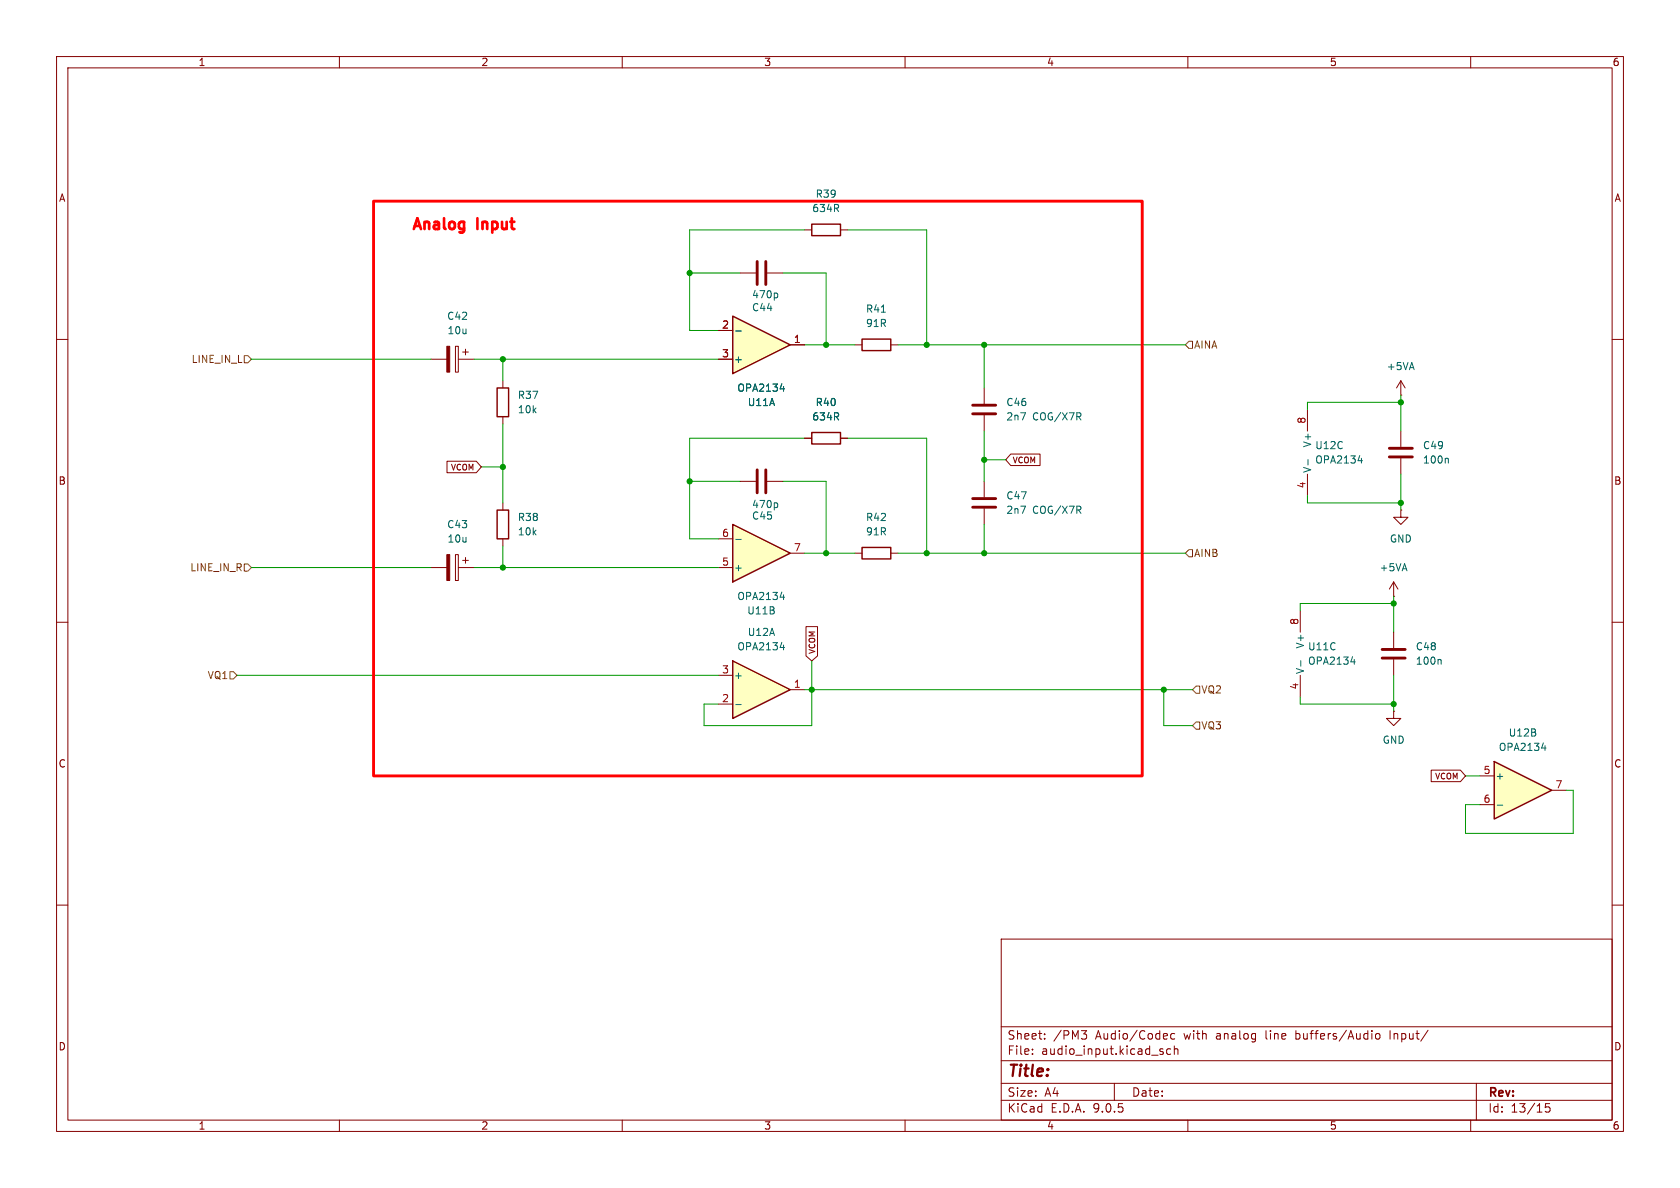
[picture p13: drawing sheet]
(kicad_sch
 (version 20250114)
 (generator "eeschema")
 (generator_version "9.0")
 (paper "A4")
 (lib_symbols
  (symbol "Amplifier_Operational:OPA2134"
   (pin_names
    (offset 0.127)) (exclude_from_sim no) (in_bom yes) (on_board yes)
   (property "Reference" "U" (at 0 5.08 0) (effects (font (size 1.27 1.27)) (justify left)))
   (property "Value" "OPA2134" (at 0 -5.08 0) (effects (font (size 1.27 1.27)) (justify left)))
   (property "Footprint" "" (at 0 0 0) (effects (font (size 1.27 1.27)) (hide yes)))
   (property "Datasheet" "http://www.ti.com/lit/ds/symlink/opa134.pdf" (at 0 0 0) (effects (font (size 1.27 1.27)) (hide yes)))
   (property "Description" "Dual SoundPlus High Performance Audio Operational Amplifiers, DIP-8/SOIC-8" (at 0 0 0) (effects (font (size 1.27 1.27)) (hide yes)))
   (property "ki_locked" "" (at 0 0 0) (effects (font (size 1.27 1.27))))
   (symbol "OPA2134_1_1"
    (polyline (pts (xy -5.08 5.08) (xy 5.08 0) (xy -5.08 -5.08) (xy -5.08 5.08)) (stroke (width 0.254) (type default)) (fill (type background)))
    (pin input line (at -7.62 2.54 0) (length 2.54) (name "+" (effects (font (size 1.27 1.27)))) (number "3" (effects (font (size 1.27 1.27)))))
    (pin input line (at -7.62 -2.54 0) (length 2.54) (name "-" (effects (font (size 1.27 1.27)))) (number "2" (effects (font (size 1.27 1.27)))))
    (pin output line (at 7.62 0 180) (length 2.54) (name "~" (effects (font (size 1.27 1.27)))) (number "1" (effects (font (size 1.27 1.27))))))
   (symbol "OPA2134_2_1"
    (polyline (pts (xy -5.08 5.08) (xy 5.08 0) (xy -5.08 -5.08) (xy -5.08 5.08)) (stroke (width 0.254) (type default)) (fill (type background)))
    (pin input line (at -7.62 2.54 0) (length 2.54) (name "+" (effects (font (size 1.27 1.27)))) (number "5" (effects (font (size 1.27 1.27)))))
    (pin input line (at -7.62 -2.54 0) (length 2.54) (name "-" (effects (font (size 1.27 1.27)))) (number "6" (effects (font (size 1.27 1.27)))))
    (pin output line (at 7.62 0 180) (length 2.54) (name "~" (effects (font (size 1.27 1.27)))) (number "7" (effects (font (size 1.27 1.27))))))
   (symbol "OPA2134_3_1"
    (pin power_in line (at -2.54 7.62 270) (length 3.81) (name "V+" (effects (font (size 1.27 1.27)))) (number "8" (effects (font (size 1.27 1.27)))))
    (pin power_in line (at -2.54 -7.62 90) (length 3.81) (name "V-" (effects (font (size 1.27 1.27)))) (number "4" (effects (font (size 1.27 1.27))))))
   (embedded_fonts no))
  (symbol "Device:C"
   (pin_numbers (hide yes))
   (pin_names
    (offset 0.254)) (exclude_from_sim no) (in_bom yes) (on_board yes)
   (property "Reference" "C" (at 0.635 2.54 0) (effects (font (size 1.27 1.27)) (justify left)))
   (property "Value" "C" (at 0.635 -2.54 0) (effects (font (size 1.27 1.27)) (justify left)))
   (property "Footprint" "" (at 0.9652 -3.81 0) (effects (font (size 1.27 1.27)) (hide yes)))
   (property "Datasheet" "~" (at 0 0 0) (effects (font (size 1.27 1.27)) (hide yes)))
   (property "Description" "Unpolarized capacitor" (at 0 0 0) (effects (font (size 1.27 1.27)) (hide yes)))
   (symbol "C_0_1"
    (polyline (pts (xy -2.032 0.762) (xy 2.032 0.762)) (stroke (width 0.508) (type default)) (fill (type none)))
    (polyline (pts (xy -2.032 -0.762) (xy 2.032 -0.762)) (stroke (width 0.508) (type default)) (fill (type none))))
   (symbol "C_1_1"
    (pin passive line (at 0 3.81 270) (length 2.794) (name "~" (effects (font (size 1.27 1.27)))) (number "1" (effects (font (size 1.27 1.27)))))
    (pin passive line (at 0 -3.81 90) (length 2.794) (name "~" (effects (font (size 1.27 1.27)))) (number "2" (effects (font (size 1.27 1.27))))))
   (embedded_fonts no))
  (symbol "Device:C_Polarized"
   (pin_numbers (hide yes))
   (pin_names
    (offset 0.254)) (exclude_from_sim no) (in_bom yes) (on_board yes)
   (property "Reference" "C" (at 0.635 2.54 0) (effects (font (size 1.27 1.27)) (justify left)))
   (property "Value" "C_Polarized" (at 0.635 -2.54 0) (effects (font (size 1.27 1.27)) (justify left)))
   (property "Footprint" "" (at 0.9652 -3.81 0) (effects (font (size 1.27 1.27)) (hide yes)))
   (property "Datasheet" "~" (at 0 0 0) (effects (font (size 1.27 1.27)) (hide yes)))
   (property "Description" "Polarized capacitor" (at 0 0 0) (effects (font (size 1.27 1.27)) (hide yes)))
   (symbol "C_Polarized_0_1"
    (rectangle (start -2.286 0.508) (end 2.286 1.016) (stroke (width 0) (type default)) (fill (type none)))
    (polyline (pts (xy -1.778 2.286) (xy -0.762 2.286)) (stroke (width 0) (type default)) (fill (type none)))
    (polyline (pts (xy -1.27 2.794) (xy -1.27 1.778)) (stroke (width 0) (type default)) (fill (type none)))
    (rectangle (start 2.286 -0.508) (end -2.286 -1.016) (stroke (width 0) (type default)) (fill (type outline))))
   (symbol "C_Polarized_1_1"
    (pin passive line (at 0 3.81 270) (length 2.794) (name "~" (effects (font (size 1.27 1.27)))) (number "1" (effects (font (size 1.27 1.27)))))
    (pin passive line (at 0 -3.81 90) (length 2.794) (name "~" (effects (font (size 1.27 1.27)))) (number "2" (effects (font (size 1.27 1.27))))))
   (embedded_fonts no))
  (symbol "Device:R"
   (pin_numbers (hide yes))
   (pin_names
    (offset 0)) (exclude_from_sim no) (in_bom yes) (on_board yes)
   (property "Reference" "R" (at 2.032 0 90) (effects (font (size 1.27 1.27))))
   (property "Value" "R" (at 0 0 90) (effects (font (size 1.27 1.27))))
   (property "Footprint" "" (at -1.778 0 90) (effects (font (size 1.27 1.27)) (hide yes)))
   (property "Datasheet" "~" (at 0 0 0) (effects (font (size 1.27 1.27)) (hide yes)))
   (property "Description" "Resistor" (at 0 0 0) (effects (font (size 1.27 1.27)) (hide yes)))
   (symbol "R_0_1"
    (rectangle (start -1.016 -2.54) (end 1.016 2.54) (stroke (width 0.254) (type default)) (fill (type none))))
   (symbol "R_1_1"
    (pin passive line (at 0 3.81 270) (length 1.27) (name "~" (effects (font (size 1.27 1.27)))) (number "1" (effects (font (size 1.27 1.27)))))
    (pin passive line (at 0 -3.81 90) (length 1.27) (name "~" (effects (font (size 1.27 1.27)))) (number "2" (effects (font (size 1.27 1.27))))))
   (embedded_fonts no))
  (symbol "power:+5VA"
   (power)
   (pin_numbers (hide yes))
   (pin_names
    (offset 0) (hide yes)) (exclude_from_sim no) (in_bom yes) (on_board yes)
   (property "Reference" "#PWR" (at 0 -3.81 0) (effects (font (size 1.27 1.27)) (hide yes)))
   (property "Value" "+5VA" (at 0 3.556 0) (effects (font (size 1.27 1.27))))
   (property "Footprint" "" (at 0 0 0) (effects (font (size 1.27 1.27)) (hide yes)))
   (property "Datasheet" "" (at 0 0 0) (effects (font (size 1.27 1.27)) (hide yes)))
   (property "Description" "Power symbol creates a global label with name \"+5VA\"" (at 0 0 0) (effects (font (size 1.27 1.27)) (hide yes)))
   (symbol "+5VA_0_1"
    (polyline (pts (xy -0.762 1.27) (xy 0 2.54)) (stroke (width 0) (type default)) (fill (type none)))
    (polyline (pts (xy 0 2.54) (xy 0.762 1.27)) (stroke (width 0) (type default)) (fill (type none)))
    (polyline (pts (xy 0 0) (xy 0 2.54)) (stroke (width 0) (type default)) (fill (type none))))
   (symbol "+5VA_1_1"
    (pin power_in line (at 0 0 90) (length 0) (name "~" (effects (font (size 1.27 1.27)))) (number "1" (effects (font (size 1.27 1.27))))))
   (embedded_fonts no))
  (symbol "power:GND"
   (power)
   (pin_numbers (hide yes))
   (pin_names
    (offset 0) (hide yes)) (exclude_from_sim no) (in_bom yes) (on_board yes)
   (property "Reference" "#PWR" (at 0 -6.35 0) (effects (font (size 1.27 1.27)) (hide yes)))
   (property "Value" "GND" (at 0 -3.81 0) (effects (font (size 1.27 1.27))))
   (property "Footprint" "" (at 0 0 0) (effects (font (size 1.27 1.27)) (hide yes)))
   (property "Datasheet" "" (at 0 0 0) (effects (font (size 1.27 1.27)) (hide yes)))
   (property "Description" "Power symbol creates a global label with name \"GND\" , ground" (at 0 0 0) (effects (font (size 1.27 1.27)) (hide yes)))
   (symbol "GND_0_1"
    (polyline (pts (xy 0 0) (xy 0 -1.27) (xy 1.27 -1.27) (xy 0 -2.54) (xy -1.27 -1.27) (xy 0 -1.27)) (stroke (width 0) (type default)) (fill (type none))))
   (symbol "GND_1_1"
    (pin power_in line (at 0 0 270) (length 0) (name "~" (effects (font (size 1.27 1.27)))) (number "1" (effects (font (size 1.27 1.27))))))
   (embedded_fonts no)))
 (rectangle
  (start 66.04 35.56)
  (end 201.93 137.16)
  (stroke (width 0.508) (type solid) (color 255 0 0 1))
  (fill (type none)))
 (text "Analog Input"
  (exclude_from_sim no)
  (at 82.042 39.878 0)
  (effects (font (size 1.905 1.905) (thickness 0.508)
    (bold yes) (color 255 0 0 1))))
 (junction
  (at 88.9 100.33)
  (diameter 0)
  (color 0 0 0 0))
 (junction
  (at 88.9 63.5)
  (diameter 0)
  (color 0 0 0 0))
 (junction
  (at 205.74 121.92)
  (diameter 0)
  (color 0 0 0 0))
 (junction
  (at 121.92 48.26)
  (diameter 0)
  (color 0 0 0 0))
 (junction
  (at 163.83 97.79)
  (diameter 0)
  (color 0 0 0 0))
 (junction
  (at 121.92 85.09)
  (diameter 0)
  (color 0 0 0 0))
 (junction
  (at 173.99 97.79)
  (diameter 0)
  (color 0 0 0 0))
 (junction
  (at 246.38 106.68)
  (diameter 0)
  (color 0 0 0 0))
 (junction
  (at 163.83 60.96)
  (diameter 0)
  (color 0 0 0 0))
 (junction
  (at 143.51 121.92)
  (diameter 0)
  (color 0 0 0 0))
 (junction
  (at 146.05 60.96)
  (diameter 0)
  (color 0 0 0 0))
 (junction
  (at 173.99 60.96)
  (diameter 0)
  (color 0 0 0 0))
 (junction
  (at 246.38 124.46)
  (diameter 0)
  (color 0 0 0 0))
 (junction
  (at 173.99 81.28)
  (diameter 0)
  (color 0 0 0 0))
 (junction
  (at 247.65 71.12)
  (diameter 0)
  (color 0 0 0 0))
 (junction
  (at 88.9 82.55)
  (diameter 0)
  (color 0 0 0 0))
 (junction
  (at 247.65 88.9)
  (diameter 0)
  (color 0 0 0 0))
 (junction
  (at 146.05 97.79)
  (diameter 0)
  (color 0 0 0 0))
 (wire
  (pts (xy 163.83 60.96) (xy 173.99 60.96))
  (stroke (width 0) (type default)))
 (wire
  (pts (xy 127 95.25) (xy 121.92 95.25))
  (stroke (width 0) (type default)))
 (wire
  (pts (xy 247.65 76.2) (xy 247.65 71.12))
  (stroke (width 0) (type default)))
 (wire
  (pts (xy 246.38 124.46) (xy 246.38 125.73))
  (stroke (width 0) (type default)))
 (wire
  (pts (xy 88.9 100.33) (xy 127 100.33))
  (stroke (width 0) (type default)))
 (wire
  (pts (xy 88.9 100.33) (xy 88.9 96.52))
  (stroke (width 0) (type default)))
 (wire
  (pts (xy 173.99 97.79) (xy 209.55 97.79))
  (stroke (width 0) (type default)))
 (wire
  (pts (xy 146.05 97.79) (xy 142.24 97.79))
  (stroke (width 0) (type default)))
 (wire
  (pts (xy 151.13 60.96) (xy 146.05 60.96))
  (stroke (width 0) (type default)))
 (wire
  (pts (xy 173.99 76.2) (xy 173.99 81.28))
  (stroke (width 0) (type default)))
 (wire
  (pts (xy 88.9 67.31) (xy 88.9 63.5))
  (stroke (width 0) (type default)))
 (wire
  (pts (xy 158.75 97.79) (xy 163.83 97.79))
  (stroke (width 0) (type default)))
 (wire
  (pts (xy 83.82 100.33) (xy 88.9 100.33))
  (stroke (width 0) (type default)))
 (wire
  (pts (xy 143.51 121.92) (xy 205.74 121.92))
  (stroke (width 0) (type default)))
 (wire
  (pts (xy 163.83 97.79) (xy 173.99 97.79))
  (stroke (width 0) (type default)))
 (wire
  (pts (xy 121.92 77.47) (xy 121.92 85.09))
  (stroke (width 0) (type default)))
 (wire
  (pts (xy 124.46 124.46) (xy 124.46 128.27))
  (stroke (width 0) (type default)))
 (wire
  (pts (xy 173.99 81.28) (xy 173.99 85.09))
  (stroke (width 0) (type default)))
 (wire
  (pts (xy 158.75 60.96) (xy 163.83 60.96))
  (stroke (width 0) (type default)))
 (wire
  (pts (xy 121.92 77.47) (xy 142.24 77.47))
  (stroke (width 0) (type default)))
 (wire
  (pts (xy 205.74 128.27) (xy 205.74 121.92))
  (stroke (width 0) (type default)))
 (wire
  (pts (xy 88.9 82.55) (xy 88.9 88.9))
  (stroke (width 0) (type default)))
 (wire
  (pts (xy 229.87 124.46) (xy 246.38 124.46))
  (stroke (width 0) (type default)))
 (wire
  (pts (xy 247.65 69.85) (xy 247.65 71.12))
  (stroke (width 0) (type default)))
 (wire
  (pts (xy 85.09 82.55) (xy 88.9 82.55))
  (stroke (width 0) (type default)))
 (wire
  (pts (xy 229.87 106.68) (xy 229.87 107.95))
  (stroke (width 0) (type default)))
 (wire
  (pts (xy 121.92 95.25) (xy 121.92 85.09))
  (stroke (width 0) (type default)))
 (wire
  (pts (xy 127 58.42) (xy 121.92 58.42))
  (stroke (width 0) (type default)))
 (wire
  (pts (xy 83.82 63.5) (xy 88.9 63.5))
  (stroke (width 0) (type default)))
 (wire
  (pts (xy 163.83 40.64) (xy 163.83 60.96))
  (stroke (width 0) (type default)))
 (wire
  (pts (xy 138.43 85.09) (xy 146.05 85.09))
  (stroke (width 0) (type default)))
 (wire
  (pts (xy 44.45 100.33) (xy 76.2 100.33))
  (stroke (width 0) (type default)))
 (wire
  (pts (xy 259.08 137.16) (xy 261.62 137.16))
  (stroke (width 0) (type default)))
 (wire
  (pts (xy 229.87 106.68) (xy 246.38 106.68))
  (stroke (width 0) (type default)))
 (wire
  (pts (xy 276.86 139.7) (xy 278.13 139.7))
  (stroke (width 0) (type default)))
 (wire
  (pts (xy 259.08 142.24) (xy 259.08 147.32))
  (stroke (width 0) (type default)))
 (wire
  (pts (xy 138.43 48.26) (xy 146.05 48.26))
  (stroke (width 0) (type default)))
 (wire
  (pts (xy 127 124.46) (xy 124.46 124.46))
  (stroke (width 0) (type default)))
 (wire
  (pts (xy 177.8 81.28) (xy 173.99 81.28))
  (stroke (width 0) (type default)))
 (wire
  (pts (xy 246.38 119.38) (xy 246.38 124.46))
  (stroke (width 0) (type default)))
 (wire
  (pts (xy 44.45 63.5) (xy 76.2 63.5))
  (stroke (width 0) (type default)))
 (wire
  (pts (xy 246.38 111.76) (xy 246.38 106.68))
  (stroke (width 0) (type default)))
 (wire
  (pts (xy 247.65 88.9) (xy 247.65 90.17))
  (stroke (width 0) (type default)))
 (wire
  (pts (xy 143.51 116.84) (xy 143.51 121.92))
  (stroke (width 0) (type default)))
 (wire
  (pts (xy 142.24 60.96) (xy 146.05 60.96))
  (stroke (width 0) (type default)))
 (wire
  (pts (xy 121.92 40.64) (xy 142.24 40.64))
  (stroke (width 0) (type default)))
 (wire
  (pts (xy 278.13 139.7) (xy 278.13 147.32))
  (stroke (width 0) (type default)))
 (wire
  (pts (xy 124.46 128.27) (xy 143.51 128.27))
  (stroke (width 0) (type default)))
 (wire
  (pts (xy 88.9 63.5) (xy 127 63.5))
  (stroke (width 0) (type default)))
 (wire
  (pts (xy 121.92 58.42) (xy 121.92 48.26))
  (stroke (width 0) (type default)))
 (wire
  (pts (xy 231.14 71.12) (xy 247.65 71.12))
  (stroke (width 0) (type default)))
 (wire
  (pts (xy 247.65 83.82) (xy 247.65 88.9))
  (stroke (width 0) (type default)))
 (wire
  (pts (xy 146.05 48.26) (xy 146.05 60.96))
  (stroke (width 0) (type default)))
 (wire
  (pts (xy 151.13 97.79) (xy 146.05 97.79))
  (stroke (width 0) (type default)))
 (wire
  (pts (xy 259.08 142.24) (xy 261.62 142.24))
  (stroke (width 0) (type default)))
 (wire
  (pts (xy 231.14 88.9) (xy 247.65 88.9))
  (stroke (width 0) (type default)))
 (wire
  (pts (xy 163.83 77.47) (xy 163.83 97.79))
  (stroke (width 0) (type default)))
 (wire
  (pts (xy 149.86 77.47) (xy 163.83 77.47))
  (stroke (width 0) (type default)))
 (wire
  (pts (xy 143.51 121.92) (xy 142.24 121.92))
  (stroke (width 0) (type default)))
 (wire
  (pts (xy 41.91 119.38) (xy 127 119.38))
  (stroke (width 0) (type default)))
 (wire
  (pts (xy 205.74 121.92) (xy 210.82 121.92))
  (stroke (width 0) (type default)))
 (wire
  (pts (xy 88.9 74.93) (xy 88.9 82.55))
  (stroke (width 0) (type default)))
 (wire
  (pts (xy 173.99 60.96) (xy 209.55 60.96))
  (stroke (width 0) (type default)))
 (wire
  (pts (xy 149.86 40.64) (xy 163.83 40.64))
  (stroke (width 0) (type default)))
 (wire
  (pts (xy 246.38 105.41) (xy 246.38 106.68))
  (stroke (width 0) (type default)))
 (wire
  (pts (xy 210.82 128.27) (xy 205.74 128.27))
  (stroke (width 0) (type default)))
 (wire
  (pts (xy 121.92 40.64) (xy 121.92 48.26))
  (stroke (width 0) (type default)))
 (wire
  (pts (xy 278.13 147.32) (xy 259.08 147.32))
  (stroke (width 0) (type default)))
 (wire
  (pts (xy 231.14 87.63) (xy 231.14 88.9))
  (stroke (width 0) (type default)))
 (wire
  (pts (xy 146.05 85.09) (xy 146.05 97.79))
  (stroke (width 0) (type default)))
 (wire
  (pts (xy 173.99 60.96) (xy 173.99 68.58))
  (stroke (width 0) (type default)))
 (wire
  (pts (xy 229.87 123.19) (xy 229.87 124.46))
  (stroke (width 0) (type default)))
 (wire
  (pts (xy 121.92 85.09) (xy 130.81 85.09))
  (stroke (width 0) (type default)))
 (wire
  (pts (xy 143.51 121.92) (xy 143.51 128.27))
  (stroke (width 0) (type default)))
 (wire
  (pts (xy 121.92 48.26) (xy 130.81 48.26))
  (stroke (width 0) (type default)))
 (wire
  (pts (xy 173.99 92.71) (xy 173.99 97.79))
  (stroke (width 0) (type default)))
 (wire
  (pts (xy 231.14 71.12) (xy 231.14 72.39))
  (stroke (width 0) (type default)))
 (global_label "VCOM"
  (shape input)
  (at 177.8 81.28 0)
  (fields_autoplaced yes)
  (effects (font (size 1.016 1.016)) (justify left))
  (property "Intersheetrefs" "${INTERSHEET_REFS}" (at 184.3003 81.28 0) (effects (font (size 1.27 1.27)) (justify left) (hide yes))))
 (global_label "VCOM"
  (shape input)
  (at 85.09 82.55 180)
  (fields_autoplaced yes)
  (effects (font (size 1.016 1.016)) (justify right))
  (property "Intersheetrefs" "${INTERSHEET_REFS}" (at 78.5897 82.55 0) (effects (font (size 1.27 1.27)) (justify right) (hide yes))))
 (global_label "VCOM"
  (shape input)
  (at 259.08 137.16 180)
  (fields_autoplaced yes)
  (effects (font (size 1.016 1.016)) (justify right))
  (property "Intersheetrefs" "${INTERSHEET_REFS}" (at 252.5797 137.16 0) (effects (font (size 1.27 1.27)) (justify right) (hide yes))))
 (global_label "VCOM"
  (shape input)
  (at 143.51 116.84 90)
  (fields_autoplaced yes)
  (effects (font (size 1.016 1.016)) (justify left))
  (property "Intersheetrefs" "${INTERSHEET_REFS}" (at 143.51 110.3397 90) (effects (font (size 1.27 1.27)) (justify left) (hide yes))))
 (hierarchical_label "VQ3"
  (shape input)
  (at 210.82 128.27 0)
  (effects (font (size 1.27 1.27)) (justify left)))
 (hierarchical_label "AINA"
  (shape input)
  (at 209.55 60.96 0)
  (effects (font (size 1.27 1.27)) (justify left)))
 (hierarchical_label "VQ2"
  (shape input)
  (at 210.82 121.92 0)
  (effects (font (size 1.27 1.27)) (justify left)))
 (hierarchical_label "LINE_IN_R"
  (shape input)
  (at 44.45 100.33 180)
  (effects (font (size 1.27 1.27)) (justify right)))
 (hierarchical_label "VQ1"
  (shape input)
  (at 41.91 119.38 180)
  (effects (font (size 1.27 1.27)) (justify right)))
 (hierarchical_label "LINE_IN_L"
  (shape input)
  (at 44.45 63.5 180)
  (effects (font (size 1.27 1.27)) (justify right)))
 (hierarchical_label "AINB"
  (shape input)
  (at 209.55 97.79 0)
  (effects (font (size 1.27 1.27)) (justify left)))
 (symbol
  (lib_id "Device:C_Polarized")
  (at 80.01 100.33 270)
  (unit 1)
  (exclude_from_sim no)
  (in_bom yes)
  (on_board yes)
  (dnp no)
  (fields_autoplaced yes)
  (property "Reference" "C43" (at 80.899 92.71 90) (effects (font (size 1.27 1.27))))
  (property "Value" "10u" (at 80.899 95.25 90) (effects (font (size 1.27 1.27))))
  (property "Footprint" "Capacitor_SMD:CP_Elec_4x5.8" (at 76.2 101.2952 0) (effects (font (size 1.27 1.27)) (hide yes)))
  (property "Datasheet" "~" (at 80.01 100.33 0) (effects (font (size 1.27 1.27)) (hide yes)))
  (property "Description" "Polarized capacitor" (at 80.01 100.33 0) (effects (font (size 1.27 1.27)) (hide yes)))
  (property "MPN" "EEE1HA010SR" (at 80.01 100.33 90) (effects (font (size 1.27 1.27)) (hide yes)))
  (property "Manufacturer" "Panasonic" (at 80.01 100.33 90) (effects (font (size 1.27 1.27)) (hide yes)))
  (property "Sim.Type" "" (at 80.01 100.33 90) (effects (font (size 1.27 1.27)) (hide yes)))
  (pin "1")
  (pin "2")
  (instances (project "PM3_Audio_and_DMX" (path "" (reference "C43") (unit 1)))))
 (symbol
  (lib_id "Device:C")
  (at 134.62 85.09 270)
  (unit 1)
  (exclude_from_sim no)
  (in_bom yes)
  (on_board yes)
  (dnp no)
  (property "Reference" "C45" (at 132.842 91.186 90) (effects (font (size 1.27 1.27)) (justify left)))
  (property "Value" "470p" (at 132.842 89.154 90) (effects (font (size 1.27 1.27)) (justify left)))
  (property "Footprint" "Capacitor_SMD:C_0603_1608Metric" (at 130.81 86.0552 0) (effects (font (size 1.27 1.27)) (hide yes)))
  (property "Datasheet" "~" (at 134.62 85.09 0) (effects (font (size 1.27 1.27)) (hide yes)))
  (property "Description" "Unpolarized capacitor" (at 134.62 85.09 0) (effects (font (size 1.27 1.27)) (hide yes)))
  (property "MPN" "GPC0603103" (at 134.62 85.09 0) (effects (font (size 1.27 1.27)) (hide yes)))
  (property "Manufacturer" "" (at 134.62 85.09 0) (effects (font (size 1.27 1.27)) (hide yes)))
  (property "Sim.Type" "" (at 134.62 85.09 90) (effects (font (size 1.27 1.27)) (hide yes)))
  (pin "1")
  (pin "2")
  (instances (project "PM3_Audio_and_DMX" (path "" (reference "C45") (unit 1)))))
 (symbol
  (lib_id "Device:R")
  (at 154.94 97.79 90)
  (unit 1)
  (exclude_from_sim no)
  (in_bom yes)
  (on_board yes)
  (dnp no)
  (fields_autoplaced yes)
  (property "Reference" "R42" (at 154.94 91.44 90) (effects (font (size 1.27 1.27))))
  (property "Value" "91R" (at 154.94 93.98 90) (effects (font (size 1.27 1.27))))
  (property "Footprint" "Resistor_SMD:R_0603_1608Metric" (at 154.94 99.568 90) (effects (font (size 1.27 1.27)) (hide yes)))
  (property "Datasheet" "~" (at 154.94 97.79 0) (effects (font (size 1.27 1.27)) (hide yes)))
  (property "Description" "Resistor" (at 154.94 97.79 0) (effects (font (size 1.27 1.27)) (hide yes)))
  (property "MPN" "GPR060310K" (at 154.94 97.79 0) (effects (font (size 1.27 1.27)) (hide yes)))
  (property "Manufacturer" "" (at 154.94 97.79 0) (effects (font (size 1.27 1.27)) (hide yes)))
  (property "Sim.Type" "" (at 154.94 97.79 90) (effects (font (size 1.27 1.27)) (hide yes)))
  (pin "1")
  (pin "2")
  (instances (project "PM3_Audio_and_DMX" (path "" (reference "R42") (unit 1)))))
 (symbol
  (lib_id "Amplifier_Operational:OPA2134")
  (at 269.24 139.7 0)
  (unit 2)
  (exclude_from_sim no)
  (in_bom yes)
  (on_board yes)
  (dnp no)
  (fields_autoplaced yes)
  (property "Reference" "U12" (at 269.24 129.54 0) (effects (font (size 1.27 1.27))))
  (property "Value" "OPA2134" (at 269.24 132.08 0) (effects (font (size 1.27 1.27))))
  (property "Footprint" "Package_SO:SOIC-8_3.9x4.9mm_P1.27mm" (at 269.24 139.7 0) (effects (font (size 1.27 1.27)) (hide yes)))
  (property "Datasheet" "http://www.ti.com/lit/ds/symlink/opa134.pdf" (at 269.24 139.7 0) (effects (font (size 1.27 1.27)) (hide yes)))
  (property "Description" "Dual SoundPlus High Performance Audio Operational Amplifiers, DIP-8/SOIC-8" (at 269.24 139.7 0) (effects (font (size 1.27 1.27)) (hide yes)))
  (property "Sim.Type" "" (at 269.24 139.7 0) (effects (font (size 1.27 1.27)) (hide yes)))
  (pin "1")
  (pin "5")
  (pin "3")
  (pin "6")
  (pin "4")
  (pin "8")
  (pin "2")
  (pin "7")
  (instances (project "" (path "" (reference "U12") (unit 2)))))
 (symbol
  (lib_id "Device:C")
  (at 173.99 72.39 0)
  (unit 1)
  (exclude_from_sim no)
  (in_bom yes)
  (on_board yes)
  (dnp no)
  (fields_autoplaced yes)
  (property "Reference" "C46" (at 177.8 71.1199 0) (effects (font (size 1.27 1.27)) (justify left)))
  (property "Value" "2n7 COG/X7R" (at 177.8 73.6599 0) (effects (font (size 1.27 1.27)) (justify left)))
  (property "Footprint" "Capacitor_SMD:C_0603_1608Metric" (at 174.9552 76.2 0) (effects (font (size 1.27 1.27)) (hide yes)))
  (property "Datasheet" "~" (at 173.99 72.39 0) (effects (font (size 1.27 1.27)) (hide yes)))
  (property "Description" "Unpolarized capacitor" (at 173.99 72.39 0) (effects (font (size 1.27 1.27)) (hide yes)))
  (property "MPN" "GPC0603103" (at 173.99 72.39 0) (effects (font (size 1.27 1.27)) (hide yes)))
  (property "Manufacturer" "" (at 173.99 72.39 0) (effects (font (size 1.27 1.27)) (hide yes)))
  (property "Sim.Type" "" (at 173.99 72.39 0) (effects (font (size 1.27 1.27)) (hide yes)))
  (pin "1")
  (pin "2")
  (instances (project "PM3_Audio_and_DMX" (path "" (reference "C46") (unit 1)))))
 (symbol
  (lib_id "power:GND")
  (at 246.38 125.73 0)
  (unit 1)
  (exclude_from_sim no)
  (in_bom yes)
  (on_board yes)
  (dnp no)
  (fields_autoplaced yes)
  (property "Reference" "#PWR085" (at 246.38 132.08 0) (effects (font (size 1.27 1.27)) (hide yes)))
  (property "Value" "GND" (at 246.38 130.81 0) (effects (font (size 1.27 1.27))))
  (property "Footprint" "" (at 246.38 125.73 0) (effects (font (size 1.27 1.27)) (hide yes)))
  (property "Datasheet" "" (at 246.38 125.73 0) (effects (font (size 1.27 1.27)) (hide yes)))
  (property "Description" "Power symbol creates a global label with name \"GND\" , ground" (at 246.38 125.73 0) (effects (font (size 1.27 1.27)) (hide yes)))
  (pin "1")
  (instances (project "PM3_Audio_and_DMX" (path "" (reference "#PWR085") (unit 1)))))
 (symbol
  (lib_id "Amplifier_Operational:OPA2134")
  (at 134.62 60.96 0)
  (mirror x)
  (unit 1)
  (exclude_from_sim no)
  (in_bom yes)
  (on_board yes)
  (dnp no)
  (property "Reference" "U11" (at 134.62 71.12 0) (effects (font (size 1.27 1.27))))
  (property "Value" "OPA2134" (at 134.62 68.58 0) (effects (font (size 1.27 1.27))))
  (property "Footprint" "Package_SO:SOIC-8_3.9x4.9mm_P1.27mm" (at 134.62 60.96 0) (effects (font (size 1.27 1.27)) (hide yes)))
  (property "Datasheet" "http://www.ti.com/lit/ds/symlink/opa134.pdf" (at 134.62 60.96 0) (effects (font (size 1.27 1.27)) (hide yes)))
  (property "Description" "Dual SoundPlus High Performance Audio Operational Amplifiers, DIP-8/SOIC-8" (at 134.62 60.96 0) (effects (font (size 1.27 1.27)) (hide yes)))
  (property "MPN" "OPA2134UA" (at 134.62 60.96 0) (effects (font (size 1.27 1.27)) (hide yes)))
  (property "Manufacturer" "Texas Instruments" (at 134.62 60.96 0) (effects (font (size 1.27 1.27)) (hide yes)))
  (property "Sim.Type" "" (at 134.62 60.96 0) (effects (font (size 1.27 1.27)) (hide yes)))
  (pin "4")
  (pin "7")
  (pin "3")
  (pin "5")
  (pin "6")
  (pin "1")
  (pin "2")
  (pin "8")
  (instances (project "" (path "" (reference "U11") (unit 1))) (project "HW_prototype_2025-07-08" (path "" (reference "U?") (unit 1)))))
 (symbol
  (lib_id "power:GND")
  (at 247.65 90.17 0)
  (unit 1)
  (exclude_from_sim no)
  (in_bom yes)
  (on_board yes)
  (dnp no)
  (fields_autoplaced yes)
  (property "Reference" "#PWR087" (at 247.65 96.52 0) (effects (font (size 1.27 1.27)) (hide yes)))
  (property "Value" "GND" (at 247.65 95.25 0) (effects (font (size 1.27 1.27))))
  (property "Footprint" "" (at 247.65 90.17 0) (effects (font (size 1.27 1.27)) (hide yes)))
  (property "Datasheet" "" (at 247.65 90.17 0) (effects (font (size 1.27 1.27)) (hide yes)))
  (property "Description" "Power symbol creates a global label with name \"GND\" , ground" (at 247.65 90.17 0) (effects (font (size 1.27 1.27)) (hide yes)))
  (pin "1")
  (instances (project "PM3_Audio_and_DMX" (path "" (reference "#PWR087") (unit 1)))))
 (symbol
  (lib_id "Device:C")
  (at 247.65 80.01 0)
  (unit 1)
  (exclude_from_sim no)
  (in_bom yes)
  (on_board yes)
  (dnp no)
  (fields_autoplaced yes)
  (property "Reference" "C49" (at 251.46 78.7399 0) (effects (font (size 1.27 1.27)) (justify left)))
  (property "Value" "100n" (at 251.46 81.2799 0) (effects (font (size 1.27 1.27)) (justify left)))
  (property "Footprint" "Capacitor_SMD:C_0603_1608Metric" (at 248.6152 83.82 0) (effects (font (size 1.27 1.27)) (hide yes)))
  (property "Datasheet" "~" (at 247.65 80.01 0) (effects (font (size 1.27 1.27)) (hide yes)))
  (property "Description" "Unpolarized capacitor" (at 247.65 80.01 0) (effects (font (size 1.27 1.27)) (hide yes)))
  (property "MPN" "GPC0603104-X7R" (at 247.65 80.01 0) (effects (font (size 1.27 1.27)) (hide yes)))
  (property "Manufacturer" "" (at 247.65 80.01 0) (effects (font (size 1.27 1.27)) (hide yes)))
  (property "Sim.Type" "" (at 247.65 80.01 0) (effects (font (size 1.27 1.27)) (hide yes)))
  (pin "2")
  (pin "1")
  (instances (project "PM3_Audio_and_DMX" (path "" (reference "C49") (unit 1)))))
 (symbol
  (lib_id "Device:C")
  (at 246.38 115.57 0)
  (unit 1)
  (exclude_from_sim no)
  (in_bom yes)
  (on_board yes)
  (dnp no)
  (fields_autoplaced yes)
  (property "Reference" "C48" (at 250.19 114.2999 0) (effects (font (size 1.27 1.27)) (justify left)))
  (property "Value" "100n" (at 250.19 116.8399 0) (effects (font (size 1.27 1.27)) (justify left)))
  (property "Footprint" "Capacitor_SMD:C_0603_1608Metric" (at 247.3452 119.38 0) (effects (font (size 1.27 1.27)) (hide yes)))
  (property "Datasheet" "~" (at 246.38 115.57 0) (effects (font (size 1.27 1.27)) (hide yes)))
  (property "Description" "Unpolarized capacitor" (at 246.38 115.57 0) (effects (font (size 1.27 1.27)) (hide yes)))
  (property "MPN" "GPC0603104-X7R" (at 246.38 115.57 0) (effects (font (size 1.27 1.27)) (hide yes)))
  (property "Manufacturer" "" (at 246.38 115.57 0) (effects (font (size 1.27 1.27)) (hide yes)))
  (property "Sim.Type" "" (at 246.38 115.57 0) (effects (font (size 1.27 1.27)) (hide yes)))
  (pin "2")
  (pin "1")
  (instances (project "PM3_Audio_and_DMX" (path "" (reference "C48") (unit 1)))))
 (symbol
  (lib_id "Device:R")
  (at 88.9 71.12 180)
  (unit 1)
  (exclude_from_sim no)
  (in_bom yes)
  (on_board yes)
  (dnp no)
  (fields_autoplaced yes)
  (property "Reference" "R37" (at 91.44 69.8499 0) (effects (font (size 1.27 1.27)) (justify right)))
  (property "Value" "10k" (at 91.44 72.3899 0) (effects (font (size 1.27 1.27)) (justify right)))
  (property "Footprint" "Resistor_SMD:R_0603_1608Metric" (at 90.678 71.12 90) (effects (font (size 1.27 1.27)) (hide yes)))
  (property "Datasheet" "~" (at 88.9 71.12 0) (effects (font (size 1.27 1.27)) (hide yes)))
  (property "Description" "Resistor" (at 88.9 71.12 0) (effects (font (size 1.27 1.27)) (hide yes)))
  (property "MPN" "GPR060310K" (at 88.9 71.12 0) (effects (font (size 1.27 1.27)) (hide yes)))
  (property "Manufacturer" "" (at 88.9 71.12 0) (effects (font (size 1.27 1.27)) (hide yes)))
  (property "Sim.Type" "" (at 88.9 71.12 0) (effects (font (size 1.27 1.27)) (hide yes)))
  (pin "1")
  (pin "2")
  (instances (project "PM3_Audio_and_DMX" (path "" (reference "R37") (unit 1)))))
 (symbol
  (lib_id "power:+5VA")
  (at 247.65 69.85 0)
  (unit 1)
  (exclude_from_sim no)
  (in_bom yes)
  (on_board yes)
  (dnp no)
  (fields_autoplaced yes)
  (property "Reference" "#PWR086" (at 247.65 73.66 0) (effects (font (size 1.27 1.27)) (hide yes)))
  (property "Value" "+5VA" (at 247.65 64.77 0) (effects (font (size 1.27 1.27))))
  (property "Footprint" "" (at 247.65 69.85 0) (effects (font (size 1.27 1.27)) (hide yes)))
  (property "Datasheet" "" (at 247.65 69.85 0) (effects (font (size 1.27 1.27)) (hide yes)))
  (property "Description" "Power symbol creates a global label with name \"+5VA\"" (at 247.65 69.85 0) (effects (font (size 1.27 1.27)) (hide yes)))
  (pin "1")
  (instances (project "PM3_Audio_and_DMX" (path "" (reference "#PWR086") (unit 1)))))
 (symbol
  (lib_id "Device:C_Polarized")
  (at 80.01 63.5 270)
  (unit 1)
  (exclude_from_sim no)
  (in_bom yes)
  (on_board yes)
  (dnp no)
  (fields_autoplaced yes)
  (property "Reference" "C42" (at 80.899 55.88 90) (effects (font (size 1.27 1.27))))
  (property "Value" "10u" (at 80.899 58.42 90) (effects (font (size 1.27 1.27))))
  (property "Footprint" "Capacitor_SMD:CP_Elec_4x5.8" (at 76.2 64.4652 0) (effects (font (size 1.27 1.27)) (hide yes)))
  (property "Datasheet" "~" (at 80.01 63.5 0) (effects (font (size 1.27 1.27)) (hide yes)))
  (property "Description" "Polarized capacitor" (at 80.01 63.5 0) (effects (font (size 1.27 1.27)) (hide yes)))
  (property "MPN" "EEE1HA010SR" (at 80.01 63.5 90) (effects (font (size 1.27 1.27)) (hide yes)))
  (property "Manufacturer" "Panasonic" (at 80.01 63.5 90) (effects (font (size 1.27 1.27)) (hide yes)))
  (property "Sim.Type" "" (at 80.01 63.5 90) (effects (font (size 1.27 1.27)) (hide yes)))
  (pin "1")
  (pin "2")
  (instances (project "PM3_Audio_and_DMX" (path "" (reference "C42") (unit 1)))))
 (symbol
  (lib_id "Device:C")
  (at 173.99 88.9 0)
  (unit 1)
  (exclude_from_sim no)
  (in_bom yes)
  (on_board yes)
  (dnp no)
  (fields_autoplaced yes)
  (property "Reference" "C47" (at 177.8 87.6299 0) (effects (font (size 1.27 1.27)) (justify left)))
  (property "Value" "2n7 COG/X7R" (at 177.8 90.1699 0) (effects (font (size 1.27 1.27)) (justify left)))
  (property "Footprint" "Capacitor_SMD:C_0603_1608Metric" (at 174.9552 92.71 0) (effects (font (size 1.27 1.27)) (hide yes)))
  (property "Datasheet" "~" (at 173.99 88.9 0) (effects (font (size 1.27 1.27)) (hide yes)))
  (property "Description" "Unpolarized capacitor" (at 173.99 88.9 0) (effects (font (size 1.27 1.27)) (hide yes)))
  (property "MPN" "GPC0603103" (at 173.99 88.9 0) (effects (font (size 1.27 1.27)) (hide yes)))
  (property "Manufacturer" "" (at 173.99 88.9 0) (effects (font (size 1.27 1.27)) (hide yes)))
  (property "Sim.Type" "" (at 173.99 88.9 0) (effects (font (size 1.27 1.27)) (hide yes)))
  (pin "1")
  (pin "2")
  (instances (project "PM3_Audio_and_DMX" (path "" (reference "C47") (unit 1)))))
 (symbol
  (lib_id "Device:R")
  (at 146.05 77.47 90)
  (unit 1)
  (exclude_from_sim no)
  (in_bom yes)
  (on_board yes)
  (dnp no)
  (fields_autoplaced yes)
  (property "Reference" "R40" (at 146.05 71.12 90) (effects (font (size 1.27 1.27))))
  (property "Value" "634R" (at 146.05 73.66 90) (effects (font (size 1.27 1.27))))
  (property "Footprint" "Resistor_SMD:R_0603_1608Metric" (at 146.05 79.248 90) (effects (font (size 1.27 1.27)) (hide yes)))
  (property "Datasheet" "~" (at 146.05 77.47 0) (effects (font (size 1.27 1.27)) (hide yes)))
  (property "Description" "Resistor" (at 146.05 77.47 0) (effects (font (size 1.27 1.27)) (hide yes)))
  (property "MPN" "GPR060310K" (at 146.05 77.47 0) (effects (font (size 1.27 1.27)) (hide yes)))
  (property "Manufacturer" "" (at 146.05 77.47 0) (effects (font (size 1.27 1.27)) (hide yes)))
  (property "Sim.Type" "" (at 146.05 77.47 90) (effects (font (size 1.27 1.27)) (hide yes)))
  (pin "1")
  (pin "2")
  (instances (project "PM3_Audio_and_DMX" (path "" (reference "R40") (unit 1)))))
 (symbol
  (lib_id "Amplifier_Operational:OPA2134")
  (at 134.62 121.92 0)
  (unit 1)
  (exclude_from_sim no)
  (in_bom yes)
  (on_board yes)
  (dnp no)
  (fields_autoplaced yes)
  (property "Reference" "U12" (at 134.62 111.76 0) (effects (font (size 1.27 1.27))))
  (property "Value" "OPA2134" (at 134.62 114.3 0) (effects (font (size 1.27 1.27))))
  (property "Footprint" "Package_SO:SOIC-8_3.9x4.9mm_P1.27mm" (at 134.62 121.92 0) (effects (font (size 1.27 1.27)) (hide yes)))
  (property "Datasheet" "http://www.ti.com/lit/ds/symlink/opa134.pdf" (at 134.62 121.92 0) (effects (font (size 1.27 1.27)) (hide yes)))
  (property "Description" "Dual SoundPlus High Performance Audio Operational Amplifiers, DIP-8/SOIC-8" (at 134.62 121.92 0) (effects (font (size 1.27 1.27)) (hide yes)))
  (property "Sim.Type" "" (at 134.62 121.92 0) (effects (font (size 1.27 1.27)) (hide yes)))
  (pin "1")
  (pin "5")
  (pin "3")
  (pin "6")
  (pin "4")
  (pin "8")
  (pin "2")
  (pin "7")
  (instances (project "" (path "" (reference "U12") (unit 1)))))
 (symbol
  (lib_id "Amplifier_Operational:OPA2134")
  (at 233.68 80.01 0)
  (unit 3)
  (exclude_from_sim no)
  (in_bom yes)
  (on_board yes)
  (dnp no)
  (fields_autoplaced yes)
  (property "Reference" "U12" (at 232.41 78.7399 0) (effects (font (size 1.27 1.27)) (justify left)))
  (property "Value" "OPA2134" (at 232.41 81.2799 0) (effects (font (size 1.27 1.27)) (justify left)))
  (property "Footprint" "Package_SO:SOIC-8_3.9x4.9mm_P1.27mm" (at 233.68 80.01 0) (effects (font (size 1.27 1.27)) (hide yes)))
  (property "Datasheet" "http://www.ti.com/lit/ds/symlink/opa134.pdf" (at 233.68 80.01 0) (effects (font (size 1.27 1.27)) (hide yes)))
  (property "Description" "Dual SoundPlus High Performance Audio Operational Amplifiers, DIP-8/SOIC-8" (at 233.68 80.01 0) (effects (font (size 1.27 1.27)) (hide yes)))
  (property "MPN" "OPA2134UA" (at 233.68 80.01 0) (effects (font (size 1.27 1.27)) (hide yes)))
  (property "Manufacturer" "Texas Instruments" (at 233.68 80.01 0) (effects (font (size 1.27 1.27)) (hide yes)))
  (property "Sim.Type" "" (at 233.68 80.01 0) (effects (font (size 1.27 1.27)) (hide yes)))
  (pin "4")
  (pin "7")
  (pin "3")
  (pin "5")
  (pin "6")
  (pin "1")
  (pin "2")
  (pin "8")
  (instances (project "PM3_Audio_and_DMX" (path "" (reference "U12") (unit 3)))))
 (symbol
  (lib_id "Device:R")
  (at 88.9 92.71 180)
  (unit 1)
  (exclude_from_sim no)
  (in_bom yes)
  (on_board yes)
  (dnp no)
  (fields_autoplaced yes)
  (property "Reference" "R38" (at 91.44 91.4399 0) (effects (font (size 1.27 1.27)) (justify right)))
  (property "Value" "10k" (at 91.44 93.9799 0) (effects (font (size 1.27 1.27)) (justify right)))
  (property "Footprint" "Resistor_SMD:R_0603_1608Metric" (at 90.678 92.71 90) (effects (font (size 1.27 1.27)) (hide yes)))
  (property "Datasheet" "~" (at 88.9 92.71 0) (effects (font (size 1.27 1.27)) (hide yes)))
  (property "Description" "Resistor" (at 88.9 92.71 0) (effects (font (size 1.27 1.27)) (hide yes)))
  (property "MPN" "GPR060310K" (at 88.9 92.71 0) (effects (font (size 1.27 1.27)) (hide yes)))
  (property "Manufacturer" "" (at 88.9 92.71 0) (effects (font (size 1.27 1.27)) (hide yes)))
  (property "Sim.Type" "" (at 88.9 92.71 0) (effects (font (size 1.27 1.27)) (hide yes)))
  (pin "1")
  (pin "2")
  (instances (project "PM3_Audio_and_DMX" (path "" (reference "R38") (unit 1)))))
 (symbol
  (lib_id "Amplifier_Operational:OPA2134")
  (at 134.62 97.79 0)
  (mirror x)
  (unit 2)
  (exclude_from_sim no)
  (in_bom yes)
  (on_board yes)
  (dnp no)
  (property "Reference" "U11" (at 134.62 107.95 0) (effects (font (size 1.27 1.27))))
  (property "Value" "OPA2134" (at 134.62 105.41 0) (effects (font (size 1.27 1.27))))
  (property "Footprint" "Package_SO:SOIC-8_3.9x4.9mm_P1.27mm" (at 134.62 97.79 0) (effects (font (size 1.27 1.27)) (hide yes)))
  (property "Datasheet" "http://www.ti.com/lit/ds/symlink/opa134.pdf" (at 134.62 97.79 0) (effects (font (size 1.27 1.27)) (hide yes)))
  (property "Description" "Dual SoundPlus High Performance Audio Operational Amplifiers, DIP-8/SOIC-8" (at 134.62 97.79 0) (effects (font (size 1.27 1.27)) (hide yes)))
  (property "MPN" "OPA2134UA" (at 134.62 97.79 0) (effects (font (size 1.27 1.27)) (hide yes)))
  (property "Manufacturer" "Texas Instruments" (at 134.62 97.79 0) (effects (font (size 1.27 1.27)) (hide yes)))
  (property "Sim.Type" "" (at 134.62 97.79 0) (effects (font (size 1.27 1.27)) (hide yes)))
  (pin "4")
  (pin "7")
  (pin "3")
  (pin "5")
  (pin "6")
  (pin "1")
  (pin "2")
  (pin "8")
  (instances (project "" (path "" (reference "U11") (unit 2))) (project "HW_prototype_2025-07-08" (path "" (reference "U?") (unit 2)))))
 (symbol
  (lib_id "Amplifier_Operational:OPA2134")
  (at 232.41 115.57 0)
  (unit 3)
  (exclude_from_sim no)
  (in_bom yes)
  (on_board yes)
  (dnp no)
  (fields_autoplaced yes)
  (property "Reference" "U11" (at 231.14 114.2999 0) (effects (font (size 1.27 1.27)) (justify left)))
  (property "Value" "OPA2134" (at 231.14 116.8399 0) (effects (font (size 1.27 1.27)) (justify left)))
  (property "Footprint" "Package_SO:SOIC-8_3.9x4.9mm_P1.27mm" (at 232.41 115.57 0) (effects (font (size 1.27 1.27)) (hide yes)))
  (property "Datasheet" "http://www.ti.com/lit/ds/symlink/opa134.pdf" (at 232.41 115.57 0) (effects (font (size 1.27 1.27)) (hide yes)))
  (property "Description" "Dual SoundPlus High Performance Audio Operational Amplifiers, DIP-8/SOIC-8" (at 232.41 115.57 0) (effects (font (size 1.27 1.27)) (hide yes)))
  (property "Sim.Type" "" (at 232.41 115.57 0) (effects (font (size 1.27 1.27)) (hide yes)))
  (pin "1")
  (pin "5")
  (pin "3")
  (pin "6")
  (pin "4")
  (pin "8")
  (pin "2")
  (pin "7")
  (instances (project "" (path "" (reference "U11") (unit 3)))))
 (symbol
  (lib_id "Device:C")
  (at 134.62 48.26 270)
  (unit 1)
  (exclude_from_sim no)
  (in_bom yes)
  (on_board yes)
  (dnp no)
  (property "Reference" "C44" (at 132.842 54.356 90) (effects (font (size 1.27 1.27)) (justify left)))
  (property "Value" "470p" (at 132.842 52.07 90) (effects (font (size 1.27 1.27)) (justify left)))
  (property "Footprint" "Capacitor_SMD:C_0603_1608Metric" (at 130.81 49.2252 0) (effects (font (size 1.27 1.27)) (hide yes)))
  (property "Datasheet" "~" (at 134.62 48.26 0) (effects (font (size 1.27 1.27)) (hide yes)))
  (property "Description" "Unpolarized capacitor" (at 134.62 48.26 0) (effects (font (size 1.27 1.27)) (hide yes)))
  (property "MPN" "GPC0603103" (at 134.62 48.26 0) (effects (font (size 1.27 1.27)) (hide yes)))
  (property "Manufacturer" "" (at 134.62 48.26 0) (effects (font (size 1.27 1.27)) (hide yes)))
  (property "Sim.Type" "" (at 134.62 48.26 90) (effects (font (size 1.27 1.27)) (hide yes)))
  (pin "1")
  (pin "2")
  (instances (project "PM3_Audio_and_DMX" (path "" (reference "C44") (unit 1)))))
 (symbol
  (lib_id "Device:R")
  (at 154.94 60.96 90)
  (unit 1)
  (exclude_from_sim no)
  (in_bom yes)
  (on_board yes)
  (dnp no)
  (fields_autoplaced yes)
  (property "Reference" "R41" (at 154.94 54.61 90) (effects (font (size 1.27 1.27))))
  (property "Value" "91R" (at 154.94 57.15 90) (effects (font (size 1.27 1.27))))
  (property "Footprint" "Resistor_SMD:R_0603_1608Metric" (at 154.94 62.738 90) (effects (font (size 1.27 1.27)) (hide yes)))
  (property "Datasheet" "~" (at 154.94 60.96 0) (effects (font (size 1.27 1.27)) (hide yes)))
  (property "Description" "Resistor" (at 154.94 60.96 0) (effects (font (size 1.27 1.27)) (hide yes)))
  (property "MPN" "GPR060310K" (at 154.94 60.96 0) (effects (font (size 1.27 1.27)) (hide yes)))
  (property "Manufacturer" "" (at 154.94 60.96 0) (effects (font (size 1.27 1.27)) (hide yes)))
  (property "Sim.Type" "" (at 154.94 60.96 90) (effects (font (size 1.27 1.27)) (hide yes)))
  (pin "1")
  (pin "2")
  (instances (project "PM3_Audio_and_DMX" (path "" (reference "R41") (unit 1)))))
 (symbol
  (lib_id "Device:R")
  (at 146.05 40.64 90)
  (unit 1)
  (exclude_from_sim no)
  (in_bom yes)
  (on_board yes)
  (dnp no)
  (fields_autoplaced yes)
  (property "Reference" "R39" (at 146.05 34.29 90) (effects (font (size 1.27 1.27))))
  (property "Value" "634R" (at 146.05 36.83 90) (effects (font (size 1.27 1.27))))
  (property "Footprint" "Resistor_SMD:R_0603_1608Metric" (at 146.05 42.418 90) (effects (font (size 1.27 1.27)) (hide yes)))
  (property "Datasheet" "~" (at 146.05 40.64 0) (effects (font (size 1.27 1.27)) (hide yes)))
  (property "Description" "Resistor" (at 146.05 40.64 0) (effects (font (size 1.27 1.27)) (hide yes)))
  (property "MPN" "GPR060310K" (at 146.05 40.64 0) (effects (font (size 1.27 1.27)) (hide yes)))
  (property "Manufacturer" "" (at 146.05 40.64 0) (effects (font (size 1.27 1.27)) (hide yes)))
  (property "Sim.Type" "" (at 146.05 40.64 90) (effects (font (size 1.27 1.27)) (hide yes)))
  (pin "1")
  (pin "2")
  (instances (project "PM3_Audio_and_DMX" (path "" (reference "R39") (unit 1)))))
 (symbol
  (lib_id "power:+5VA")
  (at 246.38 105.41 0)
  (unit 1)
  (exclude_from_sim no)
  (in_bom yes)
  (on_board yes)
  (dnp no)
  (fields_autoplaced yes)
  (property "Reference" "#PWR084" (at 246.38 109.22 0) (effects (font (size 1.27 1.27)) (hide yes)))
  (property "Value" "+5VA" (at 246.38 100.33 0) (effects (font (size 1.27 1.27))))
  (property "Footprint" "" (at 246.38 105.41 0) (effects (font (size 1.27 1.27)) (hide yes)))
  (property "Datasheet" "" (at 246.38 105.41 0) (effects (font (size 1.27 1.27)) (hide yes)))
  (property "Description" "Power symbol creates a global label with name \"+5VA\"" (at 246.38 105.41 0) (effects (font (size 1.27 1.27)) (hide yes)))
  (pin "1")
  (instances (project "PM3_Audio_and_DMX" (path "" (reference "#PWR084") (unit 1))))))
